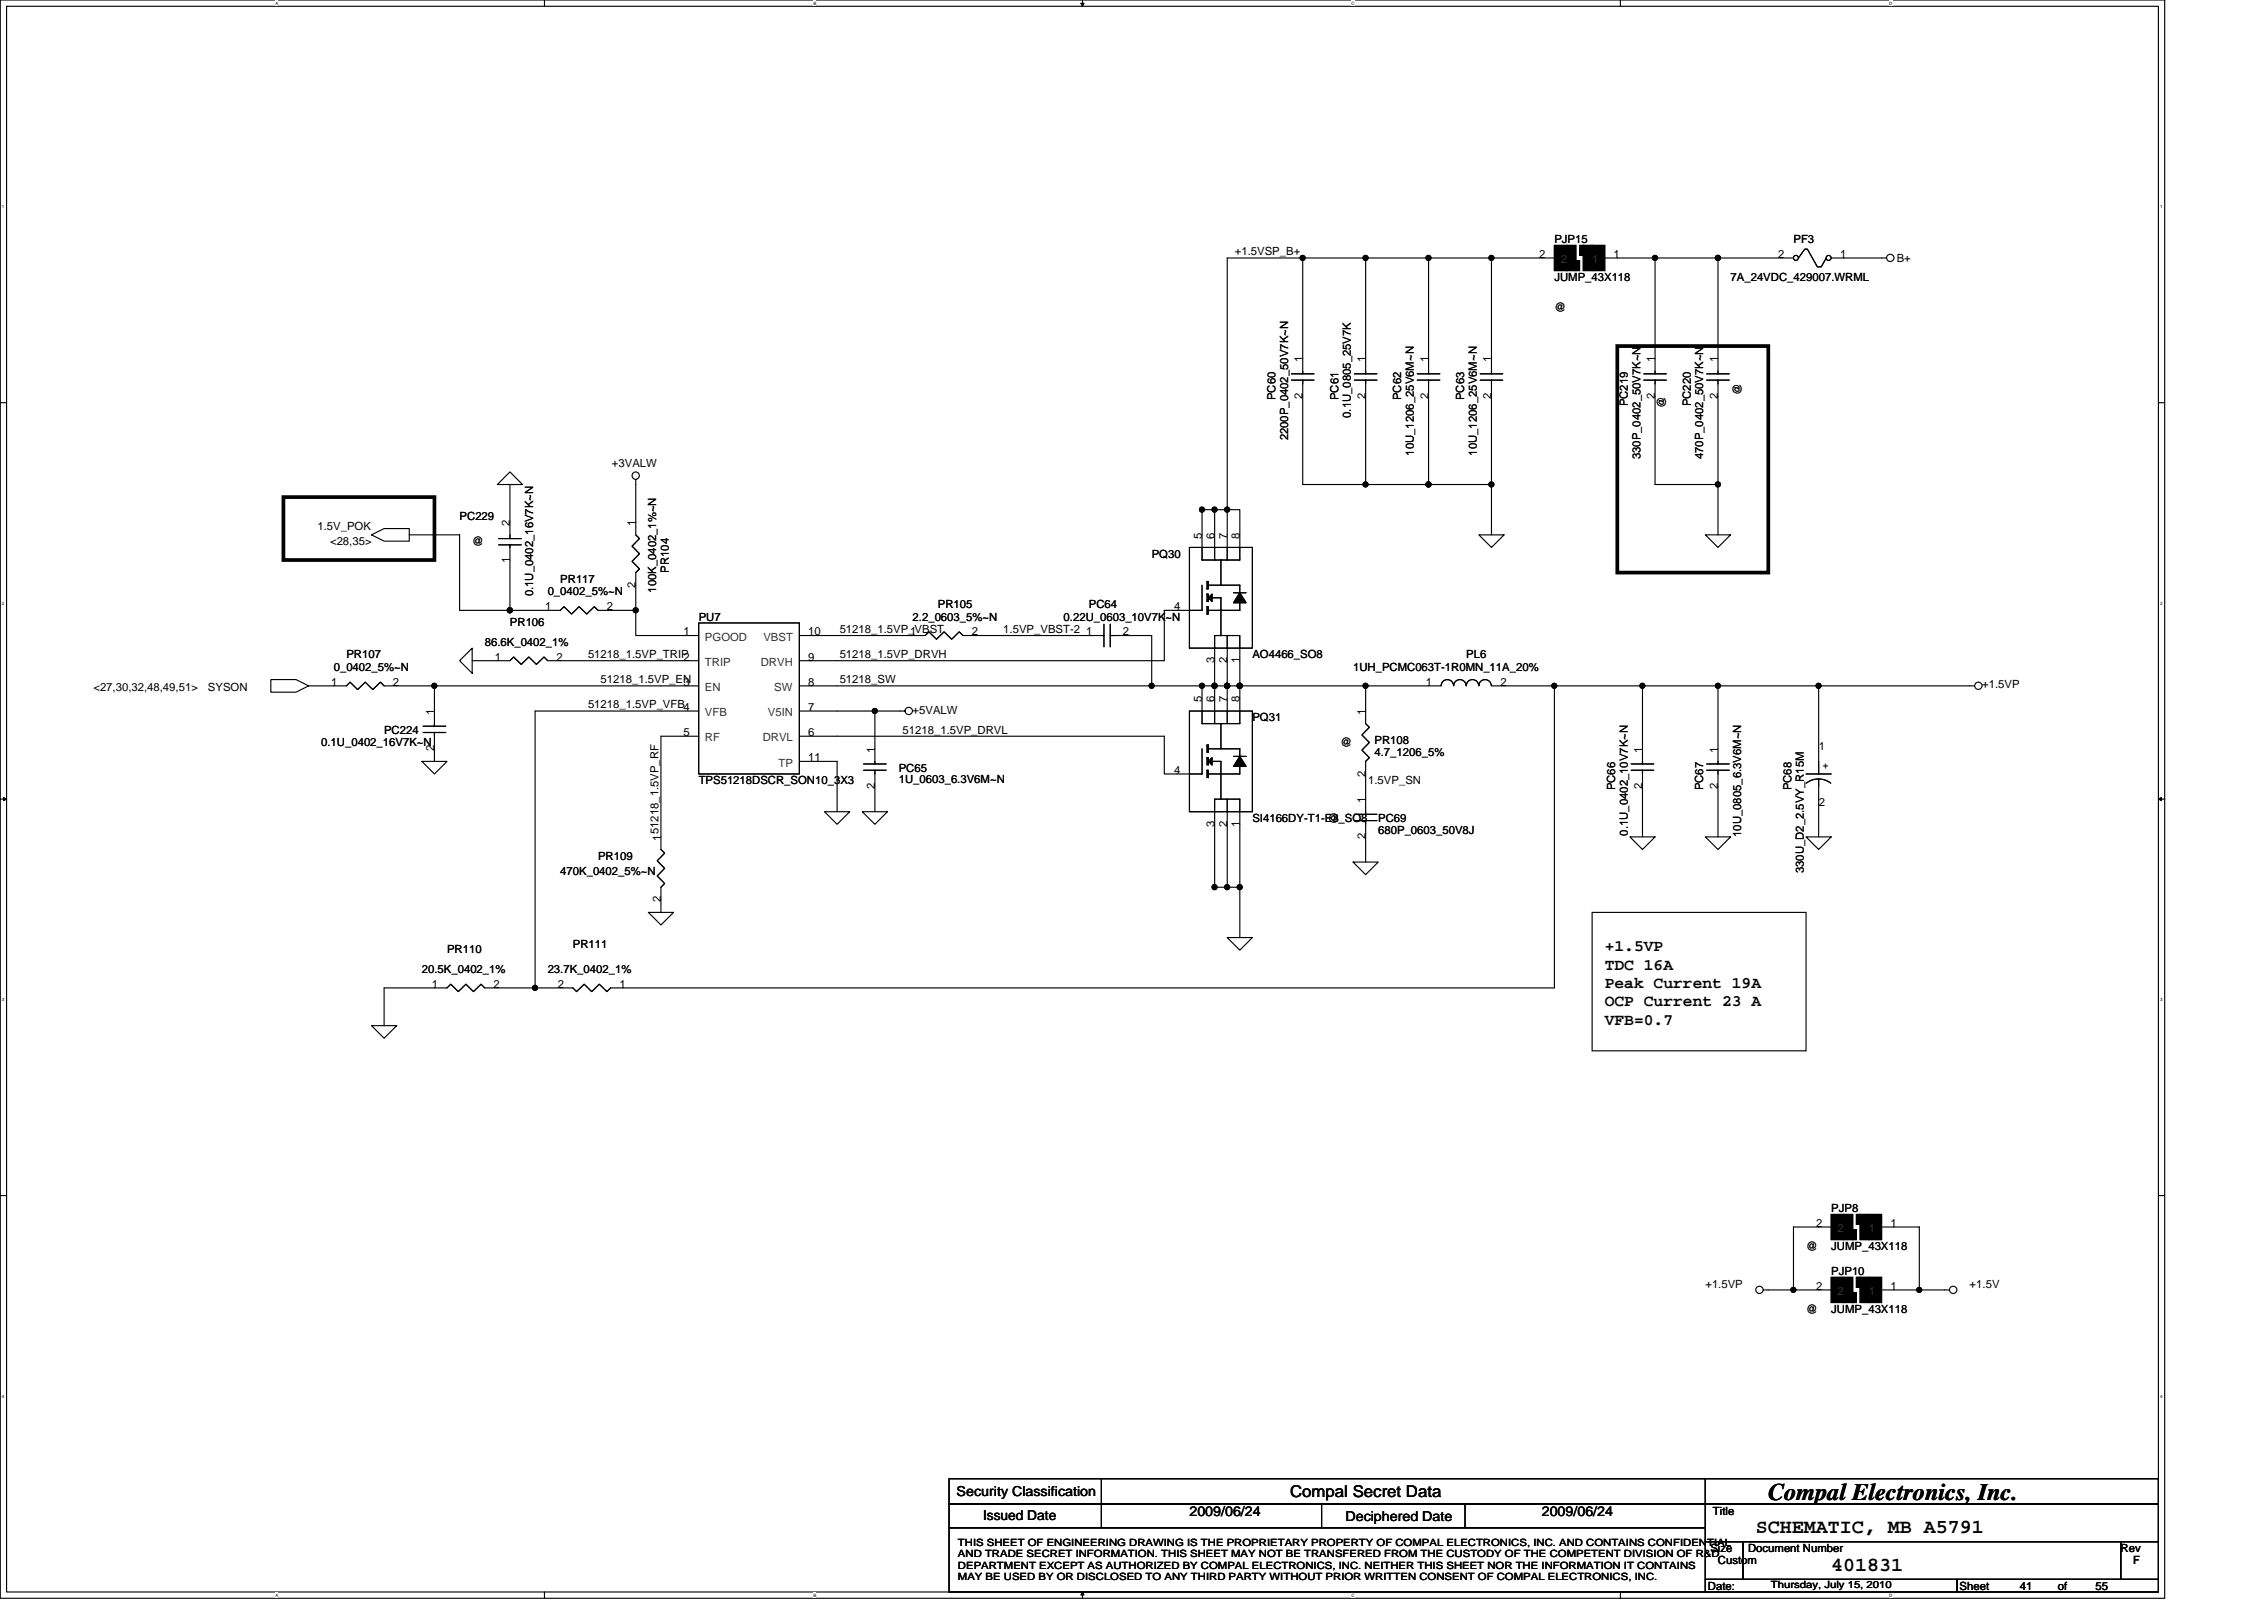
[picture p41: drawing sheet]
<svg xmlns="http://www.w3.org/2000/svg" width="297mm" height="210mm" viewBox="0 0 297 210" stroke-linecap="round" stroke-linejoin="round" font-family="sans-serif">
<defs><g id="words">
<text font-size="3.1" x="232" y="196.8">Compal Electronics, Inc.</text>
<g font-size="2.6">
<text x="230.4" y="201.1">SCHEMATIC, MB A5791</text>
<text x="240.3" y="206.1">401831</text>
</g>
<g font-size="2.1">
<text x="210.5" y="124.8">+1.5VP</text>
<text x="210.5" y="127.2">TDC 16A</text>
<text x="210.5" y="129.6">Peak Current 19A</text>
<text x="210.5" y="132">OCP Current 23 A</text>
<text x="210.5" y="134.4">VFB=0.7</text>
<text x="169.3" y="196.4">Compal Secret Data</text>
</g>
<g font-size="1.8">
<text x="125.5" y="196.3">Security Classification</text>
<text x="129" y="199.4">Issued Date</text>
<text x="156.1" y="198.9">2009/06/24</text>
<text x="176.5" y="199.6">Deciphered Date</text>
<text x="202.3" y="198.9">2009/06/24</text>
</g>
<g font-size="1.5">
<text x="162" y="33.5">+1.5VSP_B+</text>
<text x="201.9" y="33.8">2</text>
<text x="203.9" y="31.9">PJP15</text>
<text x="211.7" y="33.8">1</text>
<text x="233.3" y="33.8">2</text>
<text x="235.3" y="31.9">PF3</text>
<text x="241.4" y="33.8">1</text>
<text x="248.9" y="34.4">B+</text>
<text x="203.9" y="36.8">JUMP_43X118</text>
<text x="203.9" y="40.8">@</text>
<text x="227.1" y="36.8">7A_24VDC_429007.WRML</text>
<text x="170.9" y="47.5" transform="rotate(-90 170.9 47.5)">1</text>
<text x="179.2" y="47.5" transform="rotate(-90 179.2 47.5)">1</text>
<text x="187.4" y="47.5" transform="rotate(-90 187.4 47.5)">1</text>
<text x="195.7" y="47.5" transform="rotate(-90 195.7 47.5)">1</text>
<text x="217.1" y="47.5" transform="rotate(-90 217.1 47.5)">1</text>
<text x="225.4" y="47.5" transform="rotate(-90 225.4 47.5)">1</text>
<text x="167.3" y="52.5" transform="rotate(-90 167.3 52.5)">PC60</text>
<text x="170.9" y="52.3" transform="rotate(-90 170.9 52.3)">2</text>
<text x="175.6" y="52.5" transform="rotate(-90 175.6 52.5)">PC61</text>
<text x="179.2" y="52.3" transform="rotate(-90 179.2 52.3)">2</text>
<text x="183.9" y="52.5" transform="rotate(-90 183.9 52.5)">PC62</text>
<text x="187.4" y="52.3" transform="rotate(-90 187.4 52.3)">2</text>
<text x="192.1" y="52.5" transform="rotate(-90 192.1 52.5)">PC63</text>
<text x="195.7" y="52.3" transform="rotate(-90 195.7 52.3)">2</text>
<text x="213.6" y="53.3" transform="rotate(-90 213.6 53.3)">PC219</text>
<text x="217.1" y="52.3" transform="rotate(-90 217.1 52.3)">2</text>
<text x="218.5" y="53.5" transform="rotate(-90 218.5 53.5)">@</text>
<text x="221.8" y="53.3" transform="rotate(-90 221.8 53.3)">PC220</text>
<text x="225.4" y="52.3" transform="rotate(-90 225.4 52.3)">2</text>
<text x="228.4" y="51.8" transform="rotate(-90 228.4 51.8)">@</text>
<text x="169" y="57.8" transform="rotate(-90 169 57.8)">2200P_0402_50V7K~N</text>
<text x="177.2" y="54.8" transform="rotate(-90 177.2 54.8)">0.1U_0805_25V7K</text>
<text x="185.5" y="59.8" transform="rotate(-90 185.5 59.8)">10U_1206_25V6M~N</text>
<text x="193.8" y="59.8" transform="rotate(-90 193.8 59.8)">10U_1206_25V6M~N</text>
<text x="80.3" y="61.3">+3VALW</text>
<text x="215.2" y="60.3" transform="rotate(-90 215.2 60.3)">330P_0402_50V7K~N</text>
<text x="223.5" y="60.3" transform="rotate(-90 223.5 60.3)">470P_0402_50V7K~N</text>
<text x="41.7" y="69.5">1.5V_POK</text>
<text x="43.3" y="71.5">&lt;28,35&gt;</text>
<text x="60.3" y="68.2">PC229</text>
<text x="62" y="71.5">@</text>
<text x="66.9" y="69" transform="rotate(-90 66.9 69)">2</text>
<text x="83.4" y="69" transform="rotate(-90 83.4 69)">1</text>
<text x="157.7" y="70.7" transform="rotate(-90 157.7 70.7)">5</text>
<text x="159.3" y="70.7" transform="rotate(-90 159.3 70.7)">6</text>
<text x="161" y="70.7" transform="rotate(-90 161 70.7)">7</text>
<text x="162.6" y="70.7" transform="rotate(-90 162.6 70.7)">8</text>
<text x="66.9" y="73.8" transform="rotate(-90 66.9 73.8)">1</text>
<text x="73.5" y="76.5">PR117</text>
<text x="83.4" y="77.1" transform="rotate(-90 83.4 77.1)">2</text>
<text x="86.1" y="77.8" transform="rotate(-90 86.1 77.8)">100K_0402_1%~N</text>
<text x="87.8" y="75.1" transform="rotate(-90 87.8 75.1)">PR104</text>
<text x="151.1" y="73.2">PQ30</text>
<text x="66.9" y="82.1">PR106</text>
<text x="69.9" y="78.3" transform="rotate(-90 69.9 78.3)">0.1U_0402_16V7K~N</text>
<text x="71.5" y="80.1">1</text>
<text x="71.9" y="78.1">0_0402_5%~N</text>
<text x="79.6" y="80.1">2</text>
<text x="89.7" y="83.4">1</text>
<text x="91.7" y="81.4">PU7</text>
<text x="106" y="83.4">10</text>
<text x="110.2" y="83">51218_1.5VP_VBST</text>
<text x="119.4" y="83.4">1</text>
<text x="119.7" y="81.4">2.2_0603_5%~N</text>
<text x="123" y="79.8">PR105</text>
<text x="127.5" y="83.4">2</text>
<text x="131.6" y="83">1.5VP_VBST-2</text>
<text x="139.5" y="81.4">0.22U_0603_10V7K~N</text>
<text x="142.5" y="83.4">1</text>
<text x="142.9" y="79.8">PC64</text>
<text x="147.3" y="83.4">2</text>
<text x="154.1" y="80.1">4</text>
<text x="43.5" y="90">1</text>
<text x="43.8" y="88">0_0402_5%~N</text>
<text x="45.4" y="86.4">PR107</text>
<text x="51.6" y="90">2</text>
<text x="63.6" y="84.7">86.6K_0402_1%</text>
<text x="64.9" y="86.7">1</text>
<text x="73" y="86.7">2</text>
<text x="77.1" y="86.3">51218_1.5VP_TRIP</text>
<text x="78.8" y="89.6">51218_1.5VP_EN</text>
<text x="89.7" y="90">3</text>
<text x="89.7" y="86.7">2</text>
<text x="106" y="86.7">9</text>
<text x="106" y="90">8</text>
<text x="110.2" y="89.6">51218_SW</text>
<text x="110.2" y="86.3">51218_1.5VP_DRVH</text>
<text x="159.3" y="87" transform="rotate(-90 159.3 87)">3</text>
<text x="161" y="87" transform="rotate(-90 161 87)">2</text>
<text x="162.6" y="87" transform="rotate(-90 162.6 87)">1</text>
<text x="164.3" y="86.4">AO4466_SO8</text>
<text x="177.5" y="88">1UH_PCMC063T-1R0MN_11A_20%</text>
<text x="187.1" y="90">1</text>
<text x="192.4" y="86.4">PL6</text>
<text x="196.8" y="90">2</text>
<text x="12.3" y="90.7">&lt;27,30,32,48,49,51&gt;</text>
<text x="27.3" y="90.7">SYSON</text>
<text x="57" y="93.8" transform="rotate(-90 57 93.8)">1</text>
<text x="77.1" y="92.9">51218_1.5VP_VFB4</text>
<text x="106" y="93.3">7</text>
<text x="119.7" y="93.6">+5VALW</text>
<text x="157.7" y="92.1" transform="rotate(-90 157.7 92.1)">5</text>
<text x="159.3" y="92.1" transform="rotate(-90 159.3 92.1)">6</text>
<text x="161" y="92.1" transform="rotate(-90 161 92.1)">7</text>
<text x="162.6" y="92.1" transform="rotate(-90 162.6 92.1)">8</text>
<text x="164.3" y="94.6">PQ31</text>
<text x="179.2" y="93.8" transform="rotate(-90 179.2 93.8)">1</text>
<text x="260.1" y="90.3">+1.5VP</text>
<text x="42.1" y="97.9">0.1U_0402_16V7K~N</text>
<text x="50.4" y="96.3">PC224</text>
<text x="57" y="98.6" transform="rotate(-90 57 98.6)">2</text>
<text x="89.7" y="96.6">5</text>
<text x="106" y="99.9">11</text>
<text x="106" y="96.6">6</text>
<text x="114.8" y="98.7" transform="rotate(-90 114.8 98.7)">1</text>
<text x="117.9" y="101.2">PC65</text>
<text x="118.4" y="96.2">51218_1.5VP_DRVL</text>
<text x="154.1" y="101.5">4</text>
<text x="175.9" y="97.9">@</text>
<text x="179.2" y="101.9" transform="rotate(-90 179.2 101.9)">2</text>
<text x="180.3" y="97.6">PR108</text>
<text x="180.3" y="99.2">4.7_1206_5%</text>
<text x="215.5" y="98.7" transform="rotate(-90 215.5 98.7)">1</text>
<text x="225.4" y="98.7" transform="rotate(-90 225.4 98.7)">1</text>
<text x="238.6" y="98.4">1</text>
<text x="239.1" y="100.9">+</text>
<text x="91.7" y="102.9">TPS51218DSCR_SON10_3X3</text>
<text x="114.8" y="103.5" transform="rotate(-90 114.8 103.5)">2</text>
<text x="117.9" y="102.7">1U_0603_6.3V6M~N</text>
<text x="164.3" y="107.8">SI4166DY-T1-E3_SO8</text>
<text x="174.2" y="107.8">@</text>
<text x="179.2" y="105.3" transform="rotate(-90 179.2 105.3)">1</text>
<text x="179.5" y="102.8">1.5VP_SN</text>
<text x="180.8" y="107.8">PC69</text>
<text x="211.9" y="103.7" transform="rotate(-90 211.9 103.7)">PC66</text>
<text x="215.5" y="103.5" transform="rotate(-90 215.5 103.5)">2</text>
<text x="223.5" y="103.7" transform="rotate(-90 223.5 103.7)">PC67</text>
<text x="225.4" y="103.5" transform="rotate(-90 225.4 103.5)">2</text>
<text x="235" y="103.7" transform="rotate(-90 235 103.7)">PC68</text>
<text x="238.6" y="105.7">2</text>
<text x="78.5" y="112.8">PR109</text>
<text x="86.7" y="110.3" transform="rotate(-90 86.7 110.3)">151218_1.5VP_RF</text>
<text x="159.3" y="108.5" transform="rotate(-90 159.3 108.5)">3</text>
<text x="161" y="108.5" transform="rotate(-90 161 108.5)">2</text>
<text x="162.6" y="108.5" transform="rotate(-90 162.6 108.5)">1</text>
<text x="179.2" y="110.1" transform="rotate(-90 179.2 110.1)">2</text>
<text x="180.8" y="109.5">680P_0603_50V8J</text>
<text x="213.6" y="109.6" transform="rotate(-90 213.6 109.6)">0.1U_0402_10V7K~N</text>
<text x="228.4" y="109.8" transform="rotate(-90 228.4 109.8)">10U_0805_6.3V6M~N</text>
<text x="73.5" y="114.8">470K_0402_5%~N</text>
<text x="86.7" y="118.4" transform="rotate(-90 86.7 118.4)">2</text>
<text x="236.7" y="114.6" transform="rotate(-90 236.7 114.6)">330U_D2_2.5VY_R15M</text>
<text x="58.6" y="125">PR110</text>
<text x="75.2" y="124.3">PR111</text>
<text x="55.3" y="127.6">20.5K_0402_1%</text>
<text x="56.7" y="129.6">1</text>
<text x="64.8" y="129.6">2</text>
<text x="71.9" y="127.6">23.7K_0402_1%</text>
<text x="73.2" y="129.6">2</text>
<text x="81.3" y="129.6">1</text>
<text x="238.3" y="161">2</text>
<text x="240.3" y="159">PJP8</text>
<text x="248" y="161">1</text>
<text x="237" y="164">@</text>
<text x="240.3" y="167.3">PJP10</text>
<text x="240.3" y="164">JUMP_43X118</text>
<text x="223.7" y="168.9">+1.5VP</text>
<text x="237" y="172.2">@</text>
<text x="238.3" y="169.2">2</text>
<text x="240.3" y="172.2">JUMP_43X118</text>
<text x="248" y="169.2">1</text>
<text x="258.4" y="168.9">+1.5V</text>
<text x="224.4" y="203.6">Size</text>
<text x="224.7" y="198.8">Title</text>
<text x="229.4" y="203.6">Document Number</text>
<text x="278.2" y="203.6">Rev</text>
<text x="224.1" y="208.5">Date:</text>
<text x="225.4" y="205.2">Custom</text>
<text x="257.1" y="208.5">Sheet</text>
<text x="265" y="208.5">41</text>
<text x="270" y="208.5">of</text>
<text x="274.9" y="208.5">55</text>
<text x="279.9" y="205.2">F</text>
</g>
<g font-size="1.5" fill="#333">
<text x="204.8" y="34.5">2</text>
<text x="208.9" y="34.5">1</text>
<text x="92.5" y="87.4">TRIP</text>
<text x="92.5" y="84.1">PGOOD</text>
<text x="99.8" y="87.4">DRVH</text>
<text x="100.2" y="84.1">VBST</text>
<text x="92.5" y="90.7">EN</text>
<text x="92.5" y="94">VFB</text>
<text x="100.7" y="94">V5IN</text>
<text x="101.6" y="90.7">SW</text>
<text x="92.5" y="97.3">RF</text>
<text x="100.1" y="97.3">DRVL</text>
<text x="102.1" y="100.6">TP</text>
<text x="241.1" y="161.6">2</text>
<text x="245.2" y="161.6">1</text>
<text x="241.1" y="169.9">2</text>
<text x="245.2" y="169.9">1</text>
</g>
<g font-size="1.3">
<text x="125.7" y="202.8">THIS SHEET OF ENGINEERING DRAWING IS THE PROPRIETARY PROPERTY OF COMPAL ELECTRONICS, INC. AND CONTAINS CONFIDENTIAL</text>
<text x="125.7" y="204.3">AND TRADE SECRET INFORMATION. THIS SHEET MAY NOT BE TRANSFERED FROM THE CUSTODY OF THE COMPETENT DIVISION OF R&amp;D</text>
<text x="125.7" y="205.8">DEPARTMENT EXCEPT AS AUTHORIZED BY COMPAL ELECTRONICS, INC. NEITHER THIS SHEET NOR THE INFORMATION IT CONTAINS</text>
<text x="125.7" y="207.3">MAY BE USED BY OR DISCLOSED TO ANY THIRD PARTY WITHOUT PRIOR WRITTEN CONSENT OF COMPAL ELECTRONICS, INC.</text>
<text x="232.3" y="208.4">Thursday, July 15, 2010</text>
</g>
<g font-size=".6">
<text x="36.1" y=".6">A</text>
<text x="106.7" y=".6">B</text>
<text x="177.3" y=".6">C</text>
<text x="247.9" y=".6">D</text>
<text x=".3" y="27.3">1</text>
<text x="283.4" y="27.3">1</text>
<text x=".3" y="79.4">2</text>
<text x="283.4" y="79.4">2</text>
<text x=".3" y="131.4">3</text>
<text x="283.4" y="131.4">3</text>
<text x=".3" y="183.4">4</text>
<text x="283.4" y="183.4">4</text>
<text x="36.1" y="209.5">A</text>
<text x="106.7" y="209.5">B</text>
<text x="177.3" y="209.5">C</text>
<text x="247.9" y="209.5">D</text>
</g>
</g></defs>
<path d="M0 0h284v209.7h-284zM.9 .8h282.3v208.1h-282.3z" fill="none" stroke="#000" stroke-width=".15"/>
<g fill="#fff">
<path d="M36.1 .1h.4v.7h-.4z"/>
<path d="M36.1 209h.4v.6h-.4z"/>
</g>
<path d="M71.4 0v.8M71.4 208.9v.8" fill="none" stroke="#000" stroke-width=".15"/>
<g fill="#fff">
<path d="M106.7 .1h.4v.7h-.4z"/>
<path d="M106.7 209h.4v.6h-.4z"/>
</g>
<path d="M142 0v.8M142 208.9v.8" fill="none" stroke="#000" stroke-width=".15"/>
<path d="M141.8 .4h.4l-.2 .4zM142 208.9l.2 .4h-.4z" fill="#000" stroke="#000" stroke-width=".13"/>
<g fill="#fff">
<path d="M177.3 .1h.4v.7h-.4z"/>
<path d="M177.3 209h.4v.6h-.4z"/>
</g>
<path d="M212.6 0v.8M212.6 208.9v.8" fill="none" stroke="#000" stroke-width=".15"/>
<g fill="#fff">
<path d="M247.9 .1h.4v.7h-.4z"/>
<path d="M247.9 209h.4v.6h-.4z"/>
<path d="M.3 26.8h.2v.7h-.2z"/>
<path d="M283.4 26.8h.3v.7h-.3z"/>
<path d="M.3 78.8h.2v.7h-.2z"/>
<path d="M283.4 78.8h.3v.7h-.3z"/>
</g>
<path d="M0 52.8h.9M283.2 52.8h.8" fill="none" stroke="#000" stroke-width=".15"/>
<g fill="#fff">
<path d="M.3 130.8h.2v.7h-.2z"/>
<path d="M283.4 130.8h.3v.7h-.3z"/>
</g>
<path d="M0 104.8h.9M283.2 104.8h.8" fill="none" stroke="#000" stroke-width=".15"/>
<path d="M.5 104.6l.4 .2-.4 .3zM283.2 104.8l.4-.2v.5z" fill="#000" stroke="#000" stroke-width=".13"/>
<g fill="#fff">
<path d="M.3 182.8h.2v.7h-.2z"/>
<path d="M283.4 182.8h.3v.7h-.3z"/>
</g>
<g fill="none" stroke="#000" stroke-width=".15">
<path d="M170.9 33.8v15.2M179.2 33.8v15.2M187.4 33.8v15.2M195.7 33.8v15.2M203.9 33.8h-42.9v33.1h1.7v6.6h-5v-6.6h1.7M210.5 33.8h24.8M217.1 33.8v15.2M225.4 33.8v15.2M236 33.8l.8-1.1h.3l1.3 2.3h.5l.7-1.2M240.3 33.8h7.2M169.4 49.9h3M169.4 49h3"/>
<path d="M170.9 49.9v13.7h24.8M177.7 49.9h3M177.7 49h3M179.2 49.9v13.7M185.9 49.9h3M185.9 49h3M187.4 49.9v13.7M194.2 49.9h3M194.2 49h3M195.7 49.9v20.3M215.7 49.9h2.9M215.7 49h2.9"/>
<path d="M217.1 49.9v13.7h8.3M223.9 49.9h3M223.9 49h3M225.4 49.9v20.3M48.7 70.2l1.7-.9h3.3v1.7h-3.3zM53.7 70.2h6.6v9.9h13.2l.5-.5 1 1 1-1 1 1 1-1 .5 .5h4.9M65.4 70.7h3M65.4 71.5h3M66.9 61.9l1.7 1.7h-3.3zM66.9 63.6v7.1M66.9 71.5v8.6M83.4 62.9v7.3l.5 .5-1 .9 1 1-1 1 1 1-.5 .5v5"/>
<path d="M156.1 71.8h8.2v13.2h-8.2zM157.7 76.8v3.3h-4.9v6.6h-47.9M158.4 79.6h.1v1h-.1zM158.4 77.9h.1v1h-.1zM158.4 76.3h.1v1h-.1zM158.5 76.8h4.2v1M159 78.4h1.2v5M159.4 66.9h1.6v6.6M159.4 66.9v6.6M160.2 73.5v3.3M161.8 77.8h1.7M162.7 79.1v1h-4.2"/>
<path d="M194 70.2h3.3l-1.6 1.6zM223.7 70.2h3.4l-1.7 1.6zM35.5 89.2h3.3l1.7 .8-1.7 .8h-3.3zM40.5 90h4.9l.5-.5 1 1 1-1 1 1 1-1 .5 .5h6.6v5.3M55.3 99.9h3.3l-1.6 1.6zM55.5 96.1h3M55.5 95.3h3M57 96.1v3.8M57 90h34.7M60.3 86.7l1.7-1.7v3.3zM62 86.7h4.9l.5-.5 1 1 1-1 1 1 1-1 .5 .5h19.8M83.4 80.1v3.3h8.3"/>
<path d="M91.7 81.7h13.2v19.8h-13.2zM91.7 96.6h-5v14.8l.5 .5-1 1 1 1-1 1 1 1-.5 .5v3.3M104.9 93.3h9.9v6.9M104.9 96.6h47.9v4.9h4.9v-3.3M104.9 83.4h16.5l.5-.5 1 1 1-1 1 1 1-1 .4 .5h18.5M104.9 90h46.2M104.9 99.9h4.9v6.6M114.8 93.3h3.9M144.8 81.9v3M145.7 83.4h5.4v6.6M145.7 81.9v3M156.1 93.3h8.2v13.2h-8.2z"/>
<path d="M158.4 98.7v-1h.1v1M158.5 98.2h4.2v1M159 99.9h1.2v4.9M160.2 94.9v3.3M161 83.4h1.7v11.5h-5v-4.9h-6.6M161 83.4v11.5M161 83.4h-1.6v11.5M161.8 99.2h1.7M179.2 90v4.9l.5 .5-1 1 1 1-1 1 1 1-.5 .5v6.9M190.7 90a.81 .81 0 0 0-.8-.8 .81 .81 0 0 0-.8 .8h-31.4M190.7 90a.81 .81 0 0 1 .8-.8 .81 .81 0 0 1 .9 .8 .83 .83 0 0 1 .8-.8 .83 .83 0 0 1 .8 .8M194 90a.81 .81 0 0 1 .8-.8 .81 .81 0 0 1 .9 .8"/>
<path d="M195.7 90h63.4M203.9 90v39.6h-123.8l-.5 .5-1-1-1 1-1-1-1 1-.4-.5h-5v-36.3h21.5M215.5 90v10.2M225.4 90v10.2M238.6 90v11.5M85.1 119.7h3.3l-1.7 1.6zM108.2 106.5h3.3l-1.7 1.6zM113.1 106.5h3.3l-1.6 1.6zM113.3 101h3M113.3 100.2h3M114.8 101v5.5M158.4 102v-1h.1v1"/>
<path d="M158.4 100.4v-1h.1v1M161 104.8v11.6M162.7 116.4h-3.3v-11.6h3.3v18.2M162.7 100.5v1h-4.2M177.5 113.1h3.3l-1.6 1.6zM177.7 107.7h3M177.7 106.8h3M179.2 107.7v5.4M208.9 119.7h28.1v18.2h-28.1zM213.8 109.8h3.3l-1.6 1.6zM214 101h3M214 100.2h3"/>
<path d="M215.5 101v8.8M223.7 109.8h3.4l-1.7 1.6zM223.9 101h3M223.9 100.2h3M225.4 101v8.8M237 101.5h3.3M237 109.8h3.3l-1.7 1.6zM237 102.7a2.63 2.63 0 0 1 3.2 0M238.6 102.2v7.6M48.7 134.6h3.3l-1.6 1.6zM70.2 129.6h-6.6l-.5-.5-1 1-1-1-1 1-1-1-.5 .5h-8.2v5M161 123h3.3l-1.6 1.7z"/>
<path d="M0 156.8h.9M283.2 156.8h.8M231.3 169.2h9M240.3 167.6h1.6v3.3h-1.6zM240.3 161h-5v8.2M246.9 169.2h8.9M246.9 161h4.9v8.2M124.5 194h99.2v3.3h-99.2zM124.5 197.3h99.2v3.1h-99.2zM144.5 194v6.4M173.4 197.3v3.1M192.2 197.3v3.1"/>
<path d="M223.7 194h59.5v3.3h-59.5zM223.7 197.3h59.5v4.9h-59.5zM124.5 200.4h99.2v8.5h-99.2zM223.7 202.2h5v5h-5zM223.7 207.2h33.1v1.7h-33.1zM228.7 202.2h49.5v5h-49.5zM256.8 207.2h26.4v1.7h-26.4zM278.2 202.2h5v5h-5z"/>
<circle cx="235.6" cy="33.8" r=".32"/>
<circle cx="239.9" cy="33.8" r=".32"/>
<circle cx="248" cy="33.8" r=".48"/>
<circle cx="83.4" cy="62.4" r=".48"/>
<circle cx="119.2" cy="93.3" r=".48"/>
<circle cx="259.6" cy="90" r=".48"/>
<circle cx="230.8" cy="169.2" r=".48"/>
<circle cx="256.3" cy="169.2" r=".48"/>
</g>
<g fill="#000" stroke="#000" stroke-width=".15">
<path d="M158.5 78.4l.5-.5v1zM162.7 77.8l.8 1.3h-1.7zM158.5 99.9l.5-.5v1zM162.7 99.2l.8 1.3h-1.7z"/>
<path d="M203.9 32.2h1.7v3.3h-1.7z" fill-rule="evenodd"/>
<path d="M203.9 32.2h1.7v3.3h-1.7z" fill-rule="evenodd"/>
<path d="M205.6 32.2h1.2v3.3h-1.2z" fill-rule="evenodd"/>
<path d="M205.6 32.2h1.2v3.3h-1.2z" fill-rule="evenodd"/>
<path d="M206.8 34.2h.4v1.3h-.4z" fill-rule="evenodd"/>
<path d="M206.8 34.2h.4v1.3h-.4z" fill-rule="evenodd"/>
<path d="M207.2 32.2h.5v1.3h-.5z" fill-rule="evenodd"/>
<path d="M207.2 32.2h.5v1.3h-.5z" fill-rule="evenodd"/>
<path d="M207.7 32.2h1.2v3.3h-1.2z" fill-rule="evenodd"/>
<path d="M207.7 32.2h1.2v3.3h-1.2z" fill-rule="evenodd"/>
<path d="M208.9 32.2h1.6v3.3h-1.6z" fill-rule="evenodd"/>
<path d="M208.9 32.2h1.6v3.3h-1.6z" fill-rule="evenodd"/>
<path d="M240.3 167.6h1.6v3.3h-1.6z" fill-rule="evenodd"/>
<path d="M240.3 159.3h1.6v3.3h-1.6z" fill-rule="evenodd"/>
<path d="M240.3 159.3h1.6v3.3h-1.6z" fill-rule="evenodd"/>
<path d="M241.9 167.6h1.2v3.3h-1.2z" fill-rule="evenodd"/>
<path d="M241.9 167.6h1.2v3.3h-1.2z" fill-rule="evenodd"/>
<path d="M241.9 159.3h1.2v3.3h-1.2z" fill-rule="evenodd"/>
<path d="M241.9 159.3h1.2v3.3h-1.2z" fill-rule="evenodd"/>
<path d="M243.1 169.6h.5v1.3h-.5z" fill-rule="evenodd"/>
<path d="M243.1 169.6h.5v1.3h-.5z" fill-rule="evenodd"/>
<path d="M243.1 161.3h.5v1.3h-.5z" fill-rule="evenodd"/>
<path d="M243.1 161.3h.5v1.3h-.5z" fill-rule="evenodd"/>
<path d="M243.6 167.6h.4v1.3h-.4z" fill-rule="evenodd"/>
<path d="M243.6 167.6h.4v1.3h-.4z" fill-rule="evenodd"/>
<path d="M243.6 159.3h.4v1.3h-.4z" fill-rule="evenodd"/>
<path d="M243.6 159.3h.4v1.3h-.4z" fill-rule="evenodd"/>
<path d="M244 167.6h1.2v3.3h-1.2z" fill-rule="evenodd"/>
<path d="M244 167.6h1.2v3.3h-1.2z" fill-rule="evenodd"/>
<path d="M244 159.3h1.2v3.3h-1.2z" fill-rule="evenodd"/>
<path d="M244 159.3h1.2v3.3h-1.2z" fill-rule="evenodd"/>
<path d="M245.2 167.6h1.7v3.3h-1.7z" fill-rule="evenodd"/>
<path d="M245.2 167.6h1.7v3.3h-1.7z" fill-rule="evenodd"/>
<path d="M245.2 159.3h1.7v3.3h-1.7z" fill-rule="evenodd"/>
<path d="M245.2 159.3h1.7v3.3h-1.7z" fill-rule="evenodd"/>
<circle cx="170.9" cy="33.8" r=".33"/>
<circle cx="179.2" cy="33.8" r=".33"/>
<circle cx="187.4" cy="33.8" r=".33"/>
<circle cx="195.7" cy="33.8" r=".33"/>
<circle cx="217.1" cy="33.8" r=".33"/>
<circle cx="225.4" cy="33.8" r=".33"/>
<circle cx="157.7" cy="66.9" r=".33"/>
<circle cx="159.3" cy="66.9" r=".33"/>
<circle cx="161" cy="66.9" r=".33"/>
<circle cx="179.2" cy="63.6" r=".33"/>
<circle cx="187.4" cy="63.6" r=".33"/>
<circle cx="195.7" cy="63.6" r=".33"/>
<circle cx="225.4" cy="63.6" r=".33"/>
<circle cx="57" cy="90" r=".33"/>
<circle cx="66.9" cy="80.1" r=".33"/>
<circle cx="83.4" cy="80.1" r=".33"/>
<circle cx="114.8" cy="93.3" r=".33"/>
<circle cx="151.1" cy="90" r=".33"/>
<circle cx="157.7" cy="90" r=".33"/>
<circle cx="159.3" cy="90" r=".33"/>
<circle cx="161" cy="90" r=".33"/>
<circle cx="162.6" cy="90" r=".33"/>
<circle cx="179.2" cy="90" r=".33"/>
<circle cx="203.9" cy="90" r=".33"/>
<circle cx="215.5" cy="90" r=".33"/>
<circle cx="225.4" cy="90" r=".33"/>
<circle cx="238.6" cy="90" r=".33"/>
<circle cx="159.3" cy="116.4" r=".33"/>
<circle cx="161" cy="116.4" r=".33"/>
<circle cx="162.6" cy="116.4" r=".33"/>
<circle cx="70.2" cy="129.6" r=".33"/>
<circle cx="235.3" cy="169.2" r=".33"/>
<circle cx="251.8" cy="169.2" r=".33"/>
</g>
<path d="M212.2 45.4h19.8v29.7h-19.8zM37.2 65.2h19.8v8.3h-19.8z" fill="none" stroke="#000" stroke-width=".49"/>
<path d="M240.3 167.6h1.6v3.3h-1.6z" fill="#000"/>
<use href="#words"/>
</svg>
